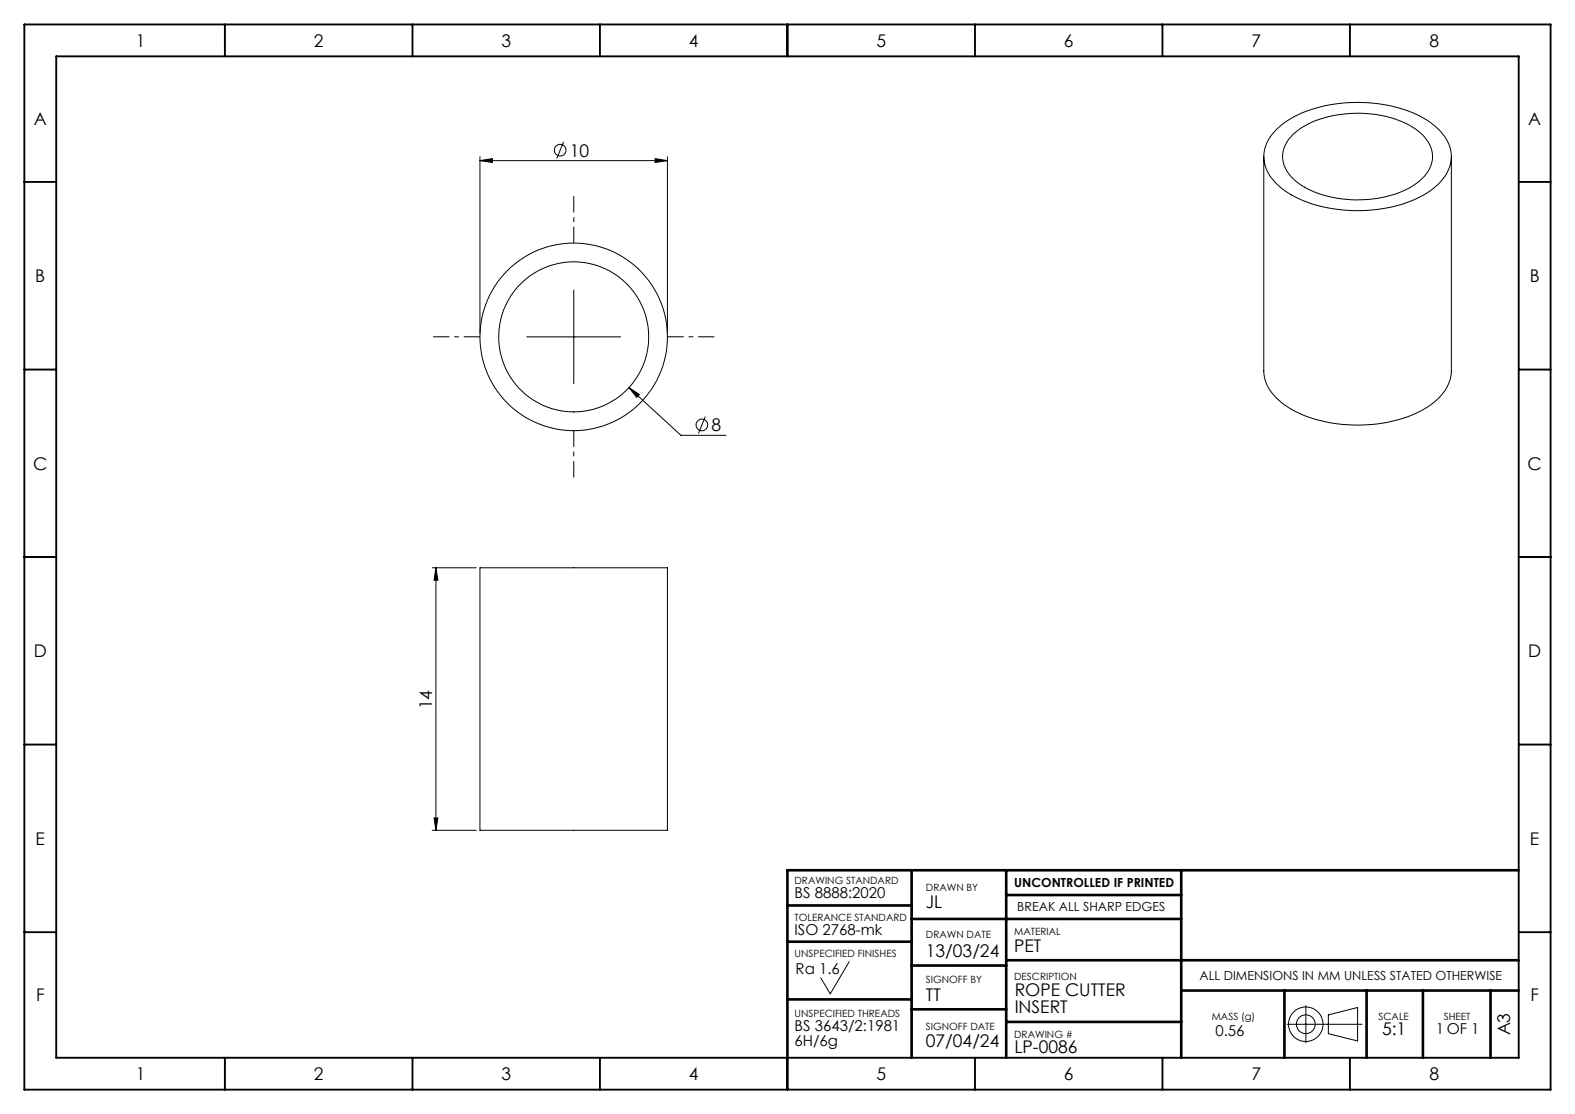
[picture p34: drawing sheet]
<svg xmlns="http://www.w3.org/2000/svg" width="420mm" height="297mm" viewBox="0 0 420 297" stroke-linecap="round" stroke-linejoin="round" font-family="sans-serif">
<defs><g id="words">
<g font-size="4.7">
<text x="36.2" y="12.4">1</text>
<text x="83.7" y="12.4">2</text>
<text x="133.7" y="12.4">3</text>
<text x="183.7" y="12.4">4</text>
<text x="233.7" y="12.4">5</text>
<text x="283.7" y="12.4">6</text>
<text x="333.7" y="12.4">7</text>
<text x="381.2" y="12.4">8</text>
<text x="9" y="33.4">A</text>
<text x="407.5" y="33.4">A</text>
<text x="152" y="41.7">10</text>
<text x="9.4" y="75.2">B</text>
<text x="407.9" y="75.2">B</text>
<text x="189.8" y="115">8</text>
<text x="8.9" y="125.2">C</text>
<text x="407.4" y="125.2">C</text>
<text x="9" y="175.2">D</text>
<text x="407.5" y="175.2">D</text>
<text x="115.3" y="189.1" transform="rotate(-90 115.3 189.1)">14</text>
<text x="9.5" y="225.2">E</text>
<text x="408" y="225.2">E</text>
<text x="246.9" y="242.1">JL</text>
<text x="246.9" y="255">13/03/24</text>
<text x="270.4" y="253.9">PET</text>
<text x="9.6" y="266.9">F</text>
<text x="246.9" y="266.8">TT</text>
<text x="270.6" y="265.7">ROPE CUTTER</text>
<text x="408.1" y="266.9">F</text>
<text x="270.6" y="270.2">INSERT</text>
<text x="368.5" y="275.9">5:1</text>
<text x="246.9" y="279.2">07/04/24</text>
<text x="270.5" y="280.7">LP-0086</text>
<text x="402.7" y="276.1" transform="rotate(-90 402.7 276.1)">A3</text>
<text x="36.2" y="287.9">1</text>
<text x="83.7" y="287.9">2</text>
<text x="133.7" y="287.9">3</text>
<text x="183.7" y="287.9">4</text>
<text x="233.7" y="287.9">5</text>
<text x="283.7" y="287.9">6</text>
<text x="333.7" y="287.9">7</text>
<text x="381.2" y="287.9">8</text>
</g>
<g font-size="4">
<text x="211.9" y="239.4">BS 8888:2020</text>
<text x="211.9" y="249.2">ISO 2768-mk</text>
<text x="212.2" y="259.8">Ra 1.6</text>
<text x="211.9" y="274.9">BS 3643/2:1981</text>
<text x="382.9" y="275.7">1 OF 1</text>
<text x="211.9" y="278.9">6H/6g</text>
<text x="324.1" y="276.2">0.56</text>
</g>
<g font-size="3.3">
<text x="270.4" y="236.5">UNCONTROLLED IF PRINTED</text>
<text x="271.3" y="242.9">BREAK ALL SHARP EDGES</text>
<text x="319.9" y="261.3">ALL DIMENSIONS IN MM UNLESS STATED OTHERWISE</text>
</g>
<g font-size="2.7">
<text x="211.9" y="235.7">DRAWING STANDARD</text>
<text x="246.9" y="237.6">DRAWN BY</text>
<text x="211.9" y="245.5">TOLERANCE STANDARD</text>
<text x="246.9" y="250.2">DRAWN DATE</text>
<text x="270.4" y="249.2">MATERIAL</text>
<text x="211.9" y="255">UNSPECIFIED FINISHES</text>
<text x="246.9" y="262.2">SIGNOFF BY</text>
<text x="270.4" y="261.3">DESCRIPTION</text>
<text x="211.9" y="271.2">UNSPECIFIED THREADS</text>
<text x="246.9" y="274.5">SIGNOFF DATE</text>
<text x="323.1" y="271.9">MASS (g)</text>
<text x="367.6" y="271.9">SCALE</text>
<text x="385" y="271.9">SHEET</text>
<text x="270.4" y="276.7">DRAWING #</text>
</g>
</g></defs>
<g fill="none" stroke="#000" stroke-width=".27">
<path d="M150.3 37.8l-1.8 4.5M340.4 34.5a28.2 28.2 0 0 1 16.4-6.9 37.3 37.3 0 0 1 23.8 4.5 12.7 12.7 0 0 1 6.4 8.9 11.2 11.2 0 0 1-5.5 9.8 36.6 36.6 0 0 1-24.7 5 28.5 28.5 0 0 1-16.4-6.8 9.4 9.4 0 0 1 0-14.5zM345.1 35.6a26.8 26.8 0 0 1 17.9-5.4 25 25 0 0 1 16.4 5.8 7.6 7.6 0 0 1-.2 11.6 24.3 24.3 0 0 1-16.4 5.7 25.9 25.9 0 0 1-17.8-5.5 7.7 7.7 0 0 1 .1-12.2zM128 42.8l3.3-.5v1zM128 41.8v47M128 42.8h50M174.7 42.3l3.3 .5-3.3 .5zM178 41.8v47M337 41.7v57.2a11.5 11.5 0 0 0 5.6 9.1 35.5 35.5 0 0 0 22 5.2 29.8 29.8 0 0 0 19.1-7.1 10.7 10.7 0 0 0 3.3-7.2v-57.2M153 77.3v25M140.5 89.8h25M167.7 103.3l2.8 1.9-.7 .7z"/>
<path d="M167.7 103.3l13.9 12.8h12M188.1 111.1l-1.8 4.4M115.3 151.4h11.7M116.2 151.4l.6 3.3h-1.1zM116.2 151.4v70M128 151.4h50v70h-50zM115.7 218.1h1.1l-.6 3.3zM115.3 221.4h11.7M226.4 256.4l-5 8.6-2.5-4.3M343.2 273.1h20M348.2 268.1v10M354.2 270.6l7.8-2v8.9l-7.8-1.9z"/>
<circle cx="149.4" cy="40" r="1.55"/>
<circle cx="153" cy="89.8" r="20"/>
<circle cx="153" cy="89.8" r="25"/>
<circle cx="187.2" cy="113.3" r="1.55"/>
<circle cx="348.2" cy="273.1" r="2.5"/>
<circle cx="348.2" cy="273.1" r="4.6"/>
</g>
<path d="M153 64.8v-12.5M128 89.8h-12.5M178 89.8h12.5M153 114.8v12.5" fill="none" stroke="#000" stroke-width=".27" stroke-dasharray="15.2 1.3 1.3 1.3" stroke-dashoffset="10.9" stroke-linecap="butt"/>
<g fill="none" stroke="#000" stroke-width=".5">
<path d="M6.5 6.5h407v284h-407zM15 15h390v267h-390zM60 6.5v8.5M110 6.5v8.5M160 6.5v8.5M210 6.5v8.5M260 6.5v8.5M310 6.5v8.5M360 6.5v8.5M6.5 48.5h8.5M405 48.5h8.5M6.5 98.5h8.5"/>
<path d="M405 98.5h8.5M6.5 148.5h8.5M405 148.5h8.5M6.5 198.5h8.5M405 198.5h8.5M6.5 248.5h8.5M405 248.5h8.5M60 282v8.5M110 282v8.5M160 282v8.5M210 282v8.5M260 282v8.5"/>
<path d="M310 282v8.5M360 282v8.5"/>
</g>
<g fill="none" stroke="#000" stroke-width=".7">
<path d="M243.1 232v50M268.3 232v50M268.3 238.6h46.7M315 232v50M405 232h-195v50M210 241.4h33.1M210 251.1h33.1M243.1 245h71.9M243.1 257.4h25.2M268.3 256h136.7M210 266.4h33.1M243.1 269.1h25.2"/>
<path d="M268.3 272.4h46.7M315 264.1h90M342.5 264.1v17.9M364.4 264.1v17.9M379.4 264.1v17.9M397.5 264.1v17.9"/>
</g>
<g fill="#000">
<path d="M128 42.8l3.3-.5v1zM174.7 42.3l3.3 .5-3.3 .5zM167.7 103.3l2.1 2.6 .7-.7z"/>
<path d="M116.2 151.4l.6 3.3h-1.1zM115.7 218.1h1.1l-.6 3.3z"/>
</g>
<use href="#words"/>
</svg>
